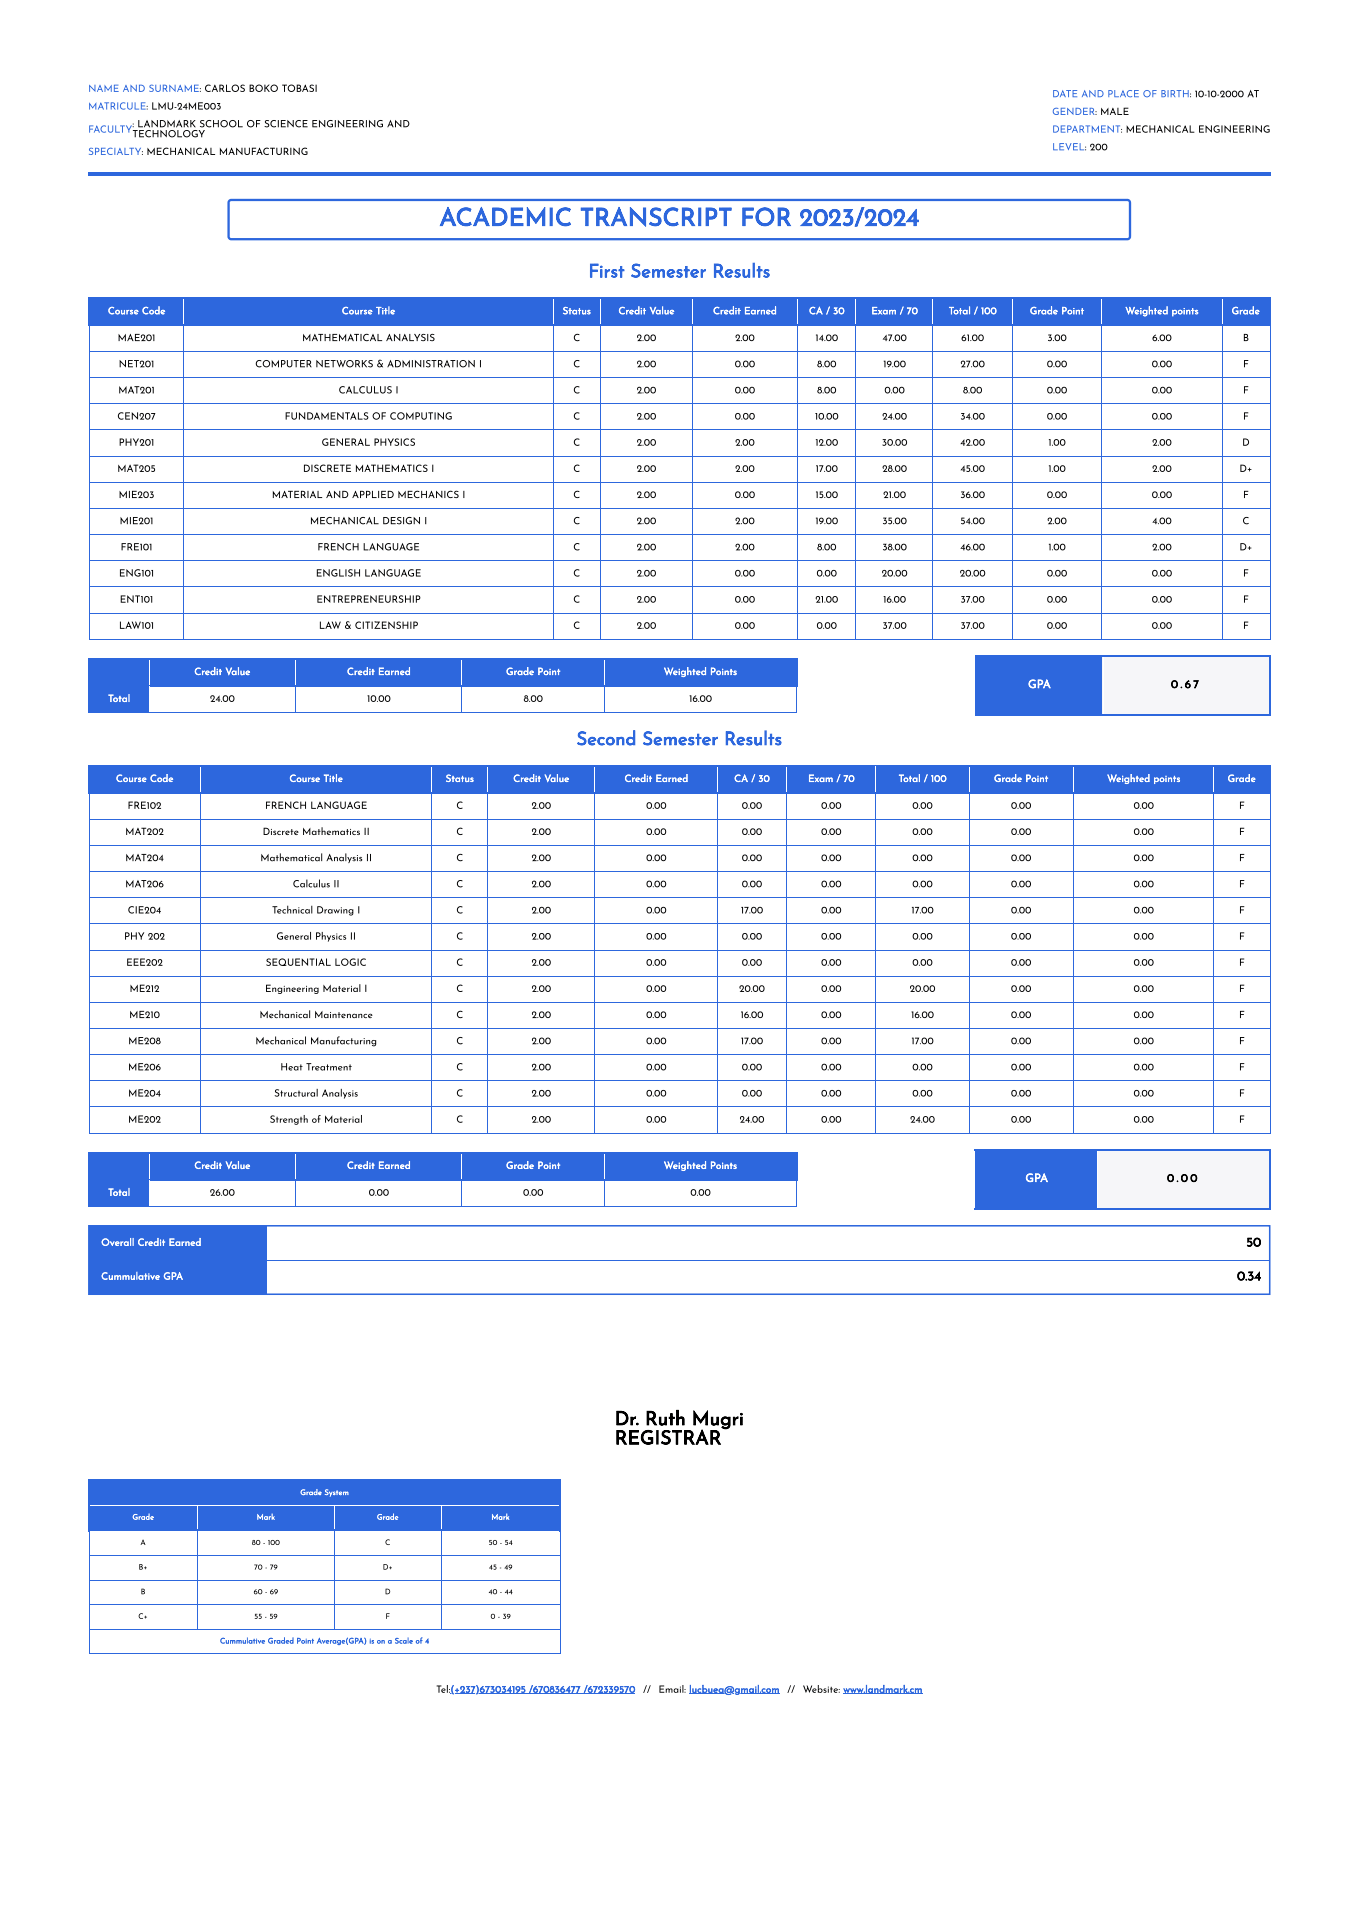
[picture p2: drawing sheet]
<svg xmlns="http://www.w3.org/2000/svg" width="210mm" height="297mm" viewBox="0 0 210 297" stroke-linecap="round" stroke-linejoin="round" font-family="sans-serif">
<defs><g id="words">
<text font-size="3.8" fill="#2d67dd" x="68" y="34.9">ACADEMIC TRANSCRIPT FOR 2023/2024</text>
<g font-size="3">
<text x="95.1" y="220.6">Dr. Ruth Mugri</text>
<text x="95.1" y="223.5">REGISTRAR</text>
</g>
<g font-size="2.9" fill="#2d67dd">
<text x="91" y="42.9">First Semester Results</text>
<text x="89.2" y="115.3">Second Semester Results</text>
</g>
<g font-size="2">
<text x="192.8" y="192.9">50</text>
<text x="191.3" y="198.2">0.34</text>
</g>
<g font-size="1.8" fill="#fff">
<text x="159" y="106.5">GPA</text>
<text x="158.6" y="182.9">GPA</text>
</g>
<g font-size="1.8">
<text x="181.1" y="106.5">0 . 6</text>
<text x="184.6" y="106.5">7</text>
<text x="180.5" y="182.9">0 . 0</text>
<text x="184.1" y="182.9">0</text>
</g>
<g font-size="1.5" fill="#2d67dd">
<text x="13.6" y="14.2">NAME AND SURNAME: CARLOS BOKO TOBASI</text>
<text x="13.6" y="17">MATRICULE: LMU-24ME003</text>
<text x="162.7" y="15.1">DATE AND PLACE OF BIRTH: 10-10-2000 AT</text>
<text x="162.7" y="17.8">GENDER: MALE</text>
<text x="13.6" y="20.5">FACULTY</text>
<text x="13.6" y="24">SPECIALTY: MECHANICAL MANUFACTURING</text>
<text x="162.7" y="20.5">DEPARTMENT: MECHANICAL ENGINEERING</text>
<text x="162.7" y="23.3">LEVEL: 200</text>
</g>
<g font-size="1.5">
<text x="20.5" y="19.7">: LANDMARK SCHOOL OF SCIENCE ENGINEERING AND</text>
<text x="20.5" y="21.2">TECHNOLOGY</text>
<text x="18.2" y="52.8">MAE201</text>
<text x="46.7" y="52.8">MATHEMATICAL ANALYSIS</text>
<text x="88.7" y="52.8">C</text>
<text x="98.5" y="52.8">2.00</text>
<text x="113.7" y="52.8">2.00</text>
<text x="126.1" y="52.8">14.00</text>
<text x="136.5" y="52.8">47.00</text>
<text x="148.7" y="52.8">61.00</text>
<text x="162" y="52.8">3.00</text>
<text x="178.2" y="52.8">6.00</text>
<text x="192.2" y="52.8">B</text>
<text x="18.4" y="56.8">NET201</text>
<text x="39.5" y="56.8">COMPUTER NETWORKS &amp; ADMINISTRATION I</text>
<text x="88.7" y="56.8">C</text>
<text x="98.5" y="56.8">2.00</text>
<text x="113.6" y="56.8">0.00</text>
<text x="126.4" y="56.8">8.00</text>
<text x="136.6" y="56.8">19.00</text>
<text x="148.5" y="56.8">27.00</text>
<text x="161.9" y="56.8">0.00</text>
<text x="178.1" y="56.8">0.00</text>
<text x="192.2" y="56.8">F</text>
<text x="18.1" y="64.9">CEN207</text>
<text x="18.3" y="60.9">MAT201</text>
<text x="44" y="64.9">FUNDAMENTALS OF COMPUTING</text>
<text x="52.4" y="60.9">CALCULUS I</text>
<text x="88.7" y="60.9">C</text>
<text x="88.7" y="64.9">C</text>
<text x="98.5" y="60.9">2.00</text>
<text x="98.5" y="64.9">2.00</text>
<text x="113.6" y="60.9">0.00</text>
<text x="113.6" y="64.9">0.00</text>
<text x="126" y="64.9">10.00</text>
<text x="126.4" y="60.9">8.00</text>
<text x="136.4" y="64.9">24.00</text>
<text x="136.8" y="60.9">0.00</text>
<text x="148.5" y="64.9">34.00</text>
<text x="148.9" y="60.9">8.00</text>
<text x="161.9" y="60.9">0.00</text>
<text x="161.9" y="64.9">0.00</text>
<text x="178.1" y="60.9">0.00</text>
<text x="178.1" y="64.9">0.00</text>
<text x="192.2" y="60.9">F</text>
<text x="192.2" y="64.9">F</text>
<text x="18.4" y="69">PHY201</text>
<text x="49.7" y="69">GENERAL PHYSICS</text>
<text x="88.7" y="69">C</text>
<text x="98.5" y="69">2.00</text>
<text x="113.7" y="69">2.00</text>
<text x="126.1" y="69">12.00</text>
<text x="136.4" y="69">30.00</text>
<text x="148.5" y="69">42.00</text>
<text x="162.1" y="69">1.00</text>
<text x="178.2" y="69">2.00</text>
<text x="192.1" y="69">D</text>
<text x="18.1" y="73">MAT205</text>
<text x="18.3" y="77.1">MIE203</text>
<text x="42" y="77.1">MATERIAL AND APPLIED MECHANICS I</text>
<text x="46.8" y="73">DISCRETE MATHEMATICS I</text>
<text x="88.7" y="73">C</text>
<text x="88.7" y="77.1">C</text>
<text x="98.5" y="73">2.00</text>
<text x="98.5" y="77.1">2.00</text>
<text x="113.6" y="77.1">0.00</text>
<text x="113.7" y="73">2.00</text>
<text x="126.1" y="77.1">15.00</text>
<text x="126.1" y="73">17.00</text>
<text x="136.5" y="73">28.00</text>
<text x="136.6" y="77.1">21.00</text>
<text x="148.5" y="77.1">36.00</text>
<text x="148.5" y="73">45.00</text>
<text x="161.9" y="77.1">0.00</text>
<text x="162.1" y="73">1.00</text>
<text x="178.1" y="77.1">0.00</text>
<text x="178.2" y="73">2.00</text>
<text x="191.7" y="73">D+</text>
<text x="192.2" y="77.1">F</text>
<text x="18.5" y="81.1">MIE201</text>
<text x="47.9" y="81.1">MECHANICAL DESIGN I</text>
<text x="88.7" y="81.1">C</text>
<text x="98.5" y="81.1">2.00</text>
<text x="113.7" y="81.1">2.00</text>
<text x="126.1" y="81.1">19.00</text>
<text x="136.5" y="81.1">35.00</text>
<text x="148.5" y="81.1">54.00</text>
<text x="162" y="81.1">2.00</text>
<text x="178.2" y="81.1">4.00</text>
<text x="192.2" y="81.1">C</text>
<text x="18.4" y="89.2">ENG101</text>
<text x="18.6" y="85.2">FRE101</text>
<text x="48.8" y="89.2">ENGLISH LANGUAGE</text>
<text x="49.1" y="85.2">FRENCH LANGUAGE</text>
<text x="88.7" y="85.2">C</text>
<text x="88.7" y="89.2">C</text>
<text x="98.5" y="85.2">2.00</text>
<text x="98.5" y="89.2">2.00</text>
<text x="113.6" y="89.2">0.00</text>
<text x="113.7" y="85.2">2.00</text>
<text x="126.3" y="89.2">0.00</text>
<text x="126.4" y="85.2">8.00</text>
<text x="136.4" y="89.2">20.00</text>
<text x="136.5" y="85.2">38.00</text>
<text x="148.4" y="89.2">20.00</text>
<text x="148.5" y="85.2">46.00</text>
<text x="161.9" y="89.2">0.00</text>
<text x="162.1" y="85.2">1.00</text>
<text x="178.1" y="89.2">0.00</text>
<text x="178.2" y="85.2">2.00</text>
<text x="191.7" y="85.2">D+</text>
<text x="192.2" y="89.2">F</text>
<text x="18.5" y="93.3">ENT101</text>
<text x="48.9" y="93.3">ENTREPRENEURSHIP</text>
<text x="88.7" y="93.3">C</text>
<text x="98.5" y="93.3">2.00</text>
<text x="113.6" y="93.3">0.00</text>
<text x="126.1" y="93.3">21.00</text>
<text x="136.6" y="93.3">16.00</text>
<text x="148.6" y="93.3">37.00</text>
<text x="161.9" y="93.3">0.00</text>
<text x="178.1" y="93.3">0.00</text>
<text x="192.2" y="93.3">F</text>
<text x="18.4" y="97.3">LAW101</text>
<text x="49.3" y="97.3">LAW &amp; CITIZENSHIP</text>
<text x="88.7" y="97.3">C</text>
<text x="98.5" y="97.3">2.00</text>
<text x="113.6" y="97.3">0.00</text>
<text x="126.3" y="97.3">0.00</text>
<text x="136.5" y="97.3">37.00</text>
<text x="148.6" y="97.3">37.00</text>
<text x="161.9" y="97.3">0.00</text>
<text x="178.1" y="97.3">0.00</text>
<text x="192.2" y="97.3">F</text>
<text x="32.5" y="108.6">24.00</text>
<text x="56.8" y="108.6">10.00</text>
<text x="81" y="108.6">8.00</text>
<text x="106.6" y="108.6">16.00</text>
<text x="19.7" y="125.2">FRE102</text>
<text x="41" y="125.2">FRENCH LANGUAGE</text>
<text x="70.6" y="125.2">C</text>
<text x="82.2" y="125.2">2.00</text>
<text x="99.9" y="125.2">0.00</text>
<text x="114.7" y="125.2">0.00</text>
<text x="127" y="125.2">0.00</text>
<text x="141.1" y="125.2">0.00</text>
<text x="156.4" y="125.2">0.00</text>
<text x="175.3" y="125.2">0.00</text>
<text x="191.6" y="125.2">F</text>
<text x="19.4" y="129.2">MAT202</text>
<text x="40.6" y="129.2">Discrete Mathematics II</text>
<text x="70.6" y="129.2">C</text>
<text x="82.2" y="129.2">2.00</text>
<text x="99.9" y="129.2">0.00</text>
<text x="114.7" y="129.2">0.00</text>
<text x="127" y="129.2">0.00</text>
<text x="141.1" y="129.2">0.00</text>
<text x="156.4" y="129.2">0.00</text>
<text x="175.3" y="129.2">0.00</text>
<text x="191.6" y="129.2">F</text>
<text x="19.4" y="137.3">MAT206</text>
<text x="19.4" y="133.3">MAT204</text>
<text x="40.3" y="133.3">Mathematical Analysis II</text>
<text x="45.3" y="137.3">Calculus II</text>
<text x="70.6" y="133.3">C</text>
<text x="70.6" y="137.3">C</text>
<text x="82.2" y="133.3">2.00</text>
<text x="82.2" y="137.3">2.00</text>
<text x="99.9" y="133.3">0.00</text>
<text x="99.9" y="137.3">0.00</text>
<text x="114.7" y="133.3">0.00</text>
<text x="114.7" y="137.3">0.00</text>
<text x="127" y="133.3">0.00</text>
<text x="127" y="137.3">0.00</text>
<text x="141.1" y="133.3">0.00</text>
<text x="141.1" y="137.3">0.00</text>
<text x="156.4" y="133.3">0.00</text>
<text x="156.4" y="137.3">0.00</text>
<text x="175.3" y="133.3">0.00</text>
<text x="175.3" y="137.3">0.00</text>
<text x="191.6" y="133.3">F</text>
<text x="191.6" y="137.3">F</text>
<text x="19.8" y="141.4">CIE204</text>
<text x="42.1" y="141.4">Technical Drawing I</text>
<text x="70.6" y="141.4">C</text>
<text x="82.2" y="141.4">2.00</text>
<text x="99.9" y="141.4">0.00</text>
<text x="114.6" y="141.4">17.00</text>
<text x="127" y="141.4">0.00</text>
<text x="141" y="141.4">17.00</text>
<text x="156.4" y="141.4">0.00</text>
<text x="175.3" y="141.4">0.00</text>
<text x="191.6" y="141.4">F</text>
<text x="19.2" y="145.4">PHY 202</text>
<text x="19.5" y="149.5">EEE202</text>
<text x="41.1" y="149.5">SEQUENTIAL LOGIC</text>
<text x="42.7" y="145.4">General Physics II</text>
<text x="70.6" y="145.4">C</text>
<text x="70.6" y="149.5">C</text>
<text x="82.2" y="145.4">2.00</text>
<text x="82.2" y="149.5">2.00</text>
<text x="99.9" y="145.4">0.00</text>
<text x="99.9" y="149.5">0.00</text>
<text x="114.7" y="145.4">0.00</text>
<text x="114.7" y="149.5">0.00</text>
<text x="127" y="145.4">0.00</text>
<text x="127" y="149.5">0.00</text>
<text x="141.1" y="145.4">0.00</text>
<text x="141.1" y="149.5">0.00</text>
<text x="156.4" y="145.4">0.00</text>
<text x="156.4" y="149.5">0.00</text>
<text x="175.3" y="145.4">0.00</text>
<text x="175.3" y="149.5">0.00</text>
<text x="191.6" y="145.4">F</text>
<text x="191.6" y="149.5">F</text>
<text x="20" y="153.5">ME212</text>
<text x="41" y="153.5">Engineering Material I</text>
<text x="70.6" y="153.5">C</text>
<text x="82.2" y="153.5">2.00</text>
<text x="99.9" y="153.5">0.00</text>
<text x="114.3" y="153.5">20.00</text>
<text x="127" y="153.5">0.00</text>
<text x="140.7" y="153.5">20.00</text>
<text x="156.4" y="153.5">0.00</text>
<text x="175.3" y="153.5">0.00</text>
<text x="191.6" y="153.5">F</text>
<text x="19.8" y="161.6">ME208</text>
<text x="20" y="157.6">ME210</text>
<text x="39.5" y="161.6">Mechanical Manufacturing</text>
<text x="40.1" y="157.6">Mechanical Maintenance</text>
<text x="70.6" y="157.6">C</text>
<text x="70.6" y="161.6">C</text>
<text x="82.2" y="157.6">2.00</text>
<text x="82.2" y="161.6">2.00</text>
<text x="99.9" y="157.6">0.00</text>
<text x="99.9" y="161.6">0.00</text>
<text x="114.5" y="157.6">16.00</text>
<text x="114.6" y="161.6">17.00</text>
<text x="127" y="157.6">0.00</text>
<text x="127" y="161.6">0.00</text>
<text x="140.9" y="157.6">16.00</text>
<text x="141" y="161.6">17.00</text>
<text x="156.4" y="157.6">0.00</text>
<text x="156.4" y="161.6">0.00</text>
<text x="175.3" y="157.6">0.00</text>
<text x="175.3" y="161.6">0.00</text>
<text x="191.6" y="157.6">F</text>
<text x="191.6" y="161.6">F</text>
<text x="19.8" y="165.7">ME206</text>
<text x="43.4" y="165.7">Heat Treatment</text>
<text x="70.6" y="165.7">C</text>
<text x="82.2" y="165.7">2.00</text>
<text x="99.9" y="165.7">0.00</text>
<text x="114.7" y="165.7">0.00</text>
<text x="127" y="165.7">0.00</text>
<text x="141.1" y="165.7">0.00</text>
<text x="156.4" y="165.7">0.00</text>
<text x="175.3" y="165.7">0.00</text>
<text x="191.6" y="165.7">F</text>
<text x="19.8" y="173.8">ME202</text>
<text x="19.8" y="169.7">ME204</text>
<text x="41.7" y="173.8">Strength of Material</text>
<text x="42.4" y="169.7">Structural Analysis</text>
<text x="70.6" y="169.7">C</text>
<text x="70.6" y="173.8">C</text>
<text x="82.2" y="169.7">2.00</text>
<text x="82.2" y="173.8">2.00</text>
<text x="99.9" y="169.7">0.00</text>
<text x="99.9" y="173.8">0.00</text>
<text x="114.4" y="173.8">24.00</text>
<text x="114.7" y="169.7">0.00</text>
<text x="127" y="169.7">0.00</text>
<text x="127" y="173.8">0.00</text>
<text x="140.8" y="173.8">24.00</text>
<text x="141.1" y="169.7">0.00</text>
<text x="156.4" y="169.7">0.00</text>
<text x="156.4" y="173.8">0.00</text>
<text x="175.3" y="169.7">0.00</text>
<text x="175.3" y="173.8">0.00</text>
<text x="191.6" y="169.7">F</text>
<text x="191.6" y="173.8">F</text>
<text x="32.5" y="185.1">26.00</text>
<text x="57" y="185.1">0.00</text>
<text x="80.9" y="185.1">0.00</text>
<text x="106.8" y="185.1">0.00</text>
<text x="67.5" y="262">Tel:(+237)673034195 /670836477 /672339570</text>
<text x="99.5" y="262">//</text>
<text x="101.8" y="262">Email: lucbuea@gmail.com</text>
<text x="121.8" y="262">//</text>
<text x="124.1" y="262">Website: www.landmark.cm</text>
</g>
<g font-size="1.5" fill="#fff">
<text x="16.7" y="48.6">Course Code</text>
<text x="52.9" y="48.6">Course Title</text>
<text x="87" y="48.6">Status</text>
<text x="95.7" y="48.6">Credit Value</text>
<text x="110.3" y="48.6">Credit Earned</text>
<text x="125.1" y="48.6">CA / 30</text>
<text x="134.8" y="48.6">Exam / 70</text>
<text x="146.7" y="48.6">Total / 100</text>
<text x="159.3" y="48.6">Grade Point</text>
<text x="174" y="48.6">Weighted points</text>
<text x="190.5" y="48.6">Grade</text>
<text x="30.1" y="104.5">Credit Value</text>
<text x="53.7" y="104.5">Credit Earned</text>
<text x="78.3" y="104.5">Grade Point</text>
<text x="102.6" y="104.5">Weighted Points</text>
<text x="16.7" y="108.6">Total</text>
<text x="17.9" y="121">Course Code</text>
<text x="44.8" y="121">Course Title</text>
<text x="68.9" y="121">Status</text>
<text x="79.4" y="121">Credit Value</text>
<text x="96.6" y="121">Credit Earned</text>
<text x="113.6" y="121">CA / 30</text>
<text x="125" y="121">Exam / 70</text>
<text x="139" y="121">Total / 100</text>
<text x="153.7" y="121">Grade Point</text>
<text x="171.2" y="121">Weighted points</text>
<text x="189.9" y="121">Grade</text>
<text x="16.7" y="185.1">Total</text>
<text x="30.1" y="180.9">Credit Value</text>
<text x="53.7" y="180.9">Credit Earned</text>
<text x="78.3" y="180.9">Grade Point</text>
<text x="102.6" y="180.9">Weighted Points</text>
<text x="15.7" y="192.8">Overall Credit Earned</text>
<text x="15.7" y="198.1">Cummulative GPA</text>
</g>
<g font-size="1.2" fill="#fff">
<text x="46.4" y="231.4">Grade System</text>
<text x="20.5" y="235.2">Grade</text>
<text x="39.7" y="235.2">Mark</text>
<text x="58.3" y="235.2">Grade</text>
<text x="76" y="235.2">Mark</text>
</g>
<g font-size="1.2">
<text x="21.7" y="239.1">A</text>
<text x="38.9" y="239.1">80 - 100</text>
<text x="59.6" y="239.1">C</text>
<text x="75.6" y="239.1">50 - 54</text>
<text x="21.4" y="242.9">B+</text>
<text x="39.3" y="242.9">70 - 79</text>
<text x="59.2" y="242.9">D+</text>
<text x="75.6" y="242.9">45 - 49</text>
<text x="21.4" y="250.6">C+</text>
<text x="21.8" y="246.8">B</text>
<text x="39.2" y="246.8">60 - 69</text>
<text x="39.3" y="250.6">55 - 59</text>
<text x="59.5" y="246.8">D</text>
<text x="59.6" y="250.6">F</text>
<text x="75.5" y="246.8">40 - 44</text>
<text x="75.9" y="250.6">0 - 39</text>
</g>
<text font-size="1.2" fill="#2d67dd" x="34" y="254.4">Cummulative Graded Point Average(GPA) is on a Scale of 4</text>
</g></defs>
<path d="M13.6 26.7h182.9v.5h-182.9z" fill="#2d67dd"/>
<path d="M35.5 31.1l.3-.2h138.6a.42 .42 0 0 1 .4 .5v5.2a.42 .42 0 0 1-.4 .4h-138.6a.42 .42 0 0 1-.4-.4v-5.2z" fill="none" stroke="#2d67dd" stroke-width=".36"/>
<g fill="#2d67dd">
<path d="M13.7 46.1h14.8v4.2h-14.8z"/>
<path d="M28.5 46.1h57v4.2h-57z"/>
<path d="M85.5 46.1h7.3v4.2h-7.3z"/>
<path d="M92.8 46.1h14.3v4.2h-14.3z"/>
<path d="M107.1 46.1h16.2v4.2h-16.2z"/>
<path d="M123.3 46.1h9.2v4.2h-9.2z"/>
<path d="M132.5 46.1h11.9v4.2h-11.9z"/>
<path d="M144.4 46.1h12.2v4.2h-12.2z"/>
<path d="M156.6 46.1h13.8v4.2h-13.8z"/>
<path d="M170.4 46.1h18.6v4.2h-18.6z"/>
<path d="M189 46.1h7.4v4.2h-7.4z"/>
</g>
<path d="M13.6 46.1h14.9M13.7 46v4.4" fill="none" stroke="#2d67dd" stroke-width=".24"/>
<path d="M28.4 46.2h.1v4h-.1z" fill="#fff"/>
<path d="M28.4 46.1h57.3" fill="none" stroke="#2d67dd" stroke-width=".24"/>
<path d="M85.5 46.2h.2v4h-.2z" fill="#fff"/>
<path d="M85.5 46.1h7.4" fill="none" stroke="#2d67dd" stroke-width=".24"/>
<path d="M92.8 46.2h.1v4h-.1z" fill="#fff"/>
<path d="M92.8 46.1h14.4" fill="none" stroke="#2d67dd" stroke-width=".24"/>
<path d="M107.1 46.2h.1v4h-.1z" fill="#fff"/>
<path d="M107.1 46.1h16.3" fill="none" stroke="#2d67dd" stroke-width=".24"/>
<path d="M123.3 46.2h.1v4h-.1z" fill="#fff"/>
<path d="M123.3 46.1h9.2" fill="none" stroke="#2d67dd" stroke-width=".24"/>
<path d="M132.3 46.2h.2v4h-.2z" fill="#fff"/>
<path d="M132.3 46.1h12.1" fill="none" stroke="#2d67dd" stroke-width=".24"/>
<path d="M144.2 46.2h.2v4h-.2z" fill="#fff"/>
<path d="M144.2 46.1h12.4" fill="none" stroke="#2d67dd" stroke-width=".24"/>
<path d="M156.5 46.2h.1v4h-.1z" fill="#fff"/>
<path d="M156.5 46.1h13.9" fill="none" stroke="#2d67dd" stroke-width=".24"/>
<path d="M170.3 46.2h.1v4h-.1z" fill="#fff"/>
<path d="M170.3 46.1h18.8" fill="none" stroke="#2d67dd" stroke-width=".24"/>
<path d="M189 46.2h.1v4h-.1z" fill="#fff"/>
<path d="M13.6 50.3h182.9M189 46.1h7.5M196.4 46v4.4" fill="none" stroke="#2d67dd" stroke-width=".24"/>
<g fill="none" stroke="#2d67dd" stroke-width=".15">
<path d="M13.7 54.4h182.8M13.7 58.5h182.8M13.8 50.4v48.6M28.4 50.4v48.6M85.6 50.4v48.6M92.9 50.4v48.6M107.1 50.4v48.6M123.3 50.4v48.6M132.4 50.4v48.6M144.3 50.4v48.6M156.6 50.4v48.6M170.4 50.4v48.6"/>
<path d="M189.1 50.4v48.6M196.4 50.4v48.6M13.7 62.5h182.8M13.7 66.5h182.8M13.7 70.6h182.8M13.7 74.6h182.8M13.7 78.7h182.8M13.7 82.7h182.8M13.7 86.8h182.8M13.7 90.8h182.8M13.7 94.9h182.8M13.7 98.9h182.8"/>
</g>
<g fill="#2d67dd">
<path d="M13.7 102h9.3v4.1h-9.3z"/>
<path d="M23 102h22.8v4.1h-22.8z"/>
<path d="M45.8 102h25.7v4.1h-25.7z"/>
<path d="M71.5 102h22v4.1h-22z"/>
<path d="M93.5 102h29.8v4.1h-29.8z"/>
<path d="M13.7 106.1h9.3v4.2h-9.3z"/>
</g>
<path d="M13.6 102h9.6M13.7 101.9v4.1" fill="none" stroke="#2d67dd" stroke-width=".24"/>
<path d="M23 102.1h.2v3.9h-.2z" fill="#fff"/>
<path d="M23 102h22.8" fill="none" stroke="#2d67dd" stroke-width=".24"/>
<path d="M45.7 102.1h.1v3.9h-.1z" fill="#fff"/>
<path d="M45.7 102h25.8" fill="none" stroke="#2d67dd" stroke-width=".24"/>
<path d="M71.4 102.1h.1v3.9h-.1z" fill="#fff"/>
<path d="M71.4 102h22.1" fill="none" stroke="#2d67dd" stroke-width=".24"/>
<path d="M93.4 102.1h.1v3.9h-.1z" fill="#fff"/>
<path d="M13.7 106v4.3M13.9 106.1h109.5M93.4 102h30M123.3 101.9v4.4" fill="none" stroke="#2d67dd" stroke-width=".24"/>
<path d="M23 106.3h.2v4h-.2z" fill="#fff"/>
<path d="M13.9 110.2h109.4M45.7 106.3v4M71.4 106.3v4M93.5 106.3v4M123.2 106.3v4" fill="none" stroke="#2d67dd" stroke-width=".15"/>
<g fill="#2d67dd">
<path d="M150.9 101.5h19.7v9.2h-19.7z"/>
<path d="M170.6 101.5h25.8v9.2h-25.8z"/>
</g>
<path d="M170.6 101.5h25.8v9.2h-25.8z" fill="#f6f6f9"/>
<path d="M150.8 101.5h19.9M150.9 101.4v9.4" fill="none" stroke="#2d67dd" stroke-width=".24"/>
<path d="M170.6 101.6h.1v8.9h-.1z" fill="#fff"/>
<path d="M150.8 110.7h45.7M170.6 101.5h25.9M196.4 101.4v9.4" fill="none" stroke="#2d67dd" stroke-width=".24"/>
<g fill="#2d67dd">
<path d="M13.7 118.5h17.3v4.2h-17.3z"/>
<path d="M31 118.5h35.8v4.2h-35.8z"/>
<path d="M66.8 118.5h8.6v4.2h-8.6z"/>
<path d="M75.4 118.5h16.7v4.2h-16.7z"/>
<path d="M92.1 118.5h18.9v4.2h-18.9z"/>
<path d="M111 118.5h10.6v4.2h-10.6z"/>
<path d="M121.6 118.5h13.9v4.2h-13.9z"/>
<path d="M135.5 118.5h14.3v4.2h-14.3z"/>
<path d="M149.8 118.5h16.2v4.2h-16.2z"/>
<path d="M166 118.5h21.8v4.2h-21.8z"/>
<path d="M187.8 118.5h8.6v4.2h-8.6z"/>
</g>
<path d="M13.6 118.5h17.4M13.7 118.4v4.4" fill="none" stroke="#2d67dd" stroke-width=".24"/>
<path d="M30.9 118.6h.1v4h-.1z" fill="#fff"/>
<path d="M30.9 118.5h35.9" fill="none" stroke="#2d67dd" stroke-width=".24"/>
<path d="M66.7 118.6h.1v4h-.1z" fill="#fff"/>
<path d="M66.7 118.5h8.7" fill="none" stroke="#2d67dd" stroke-width=".24"/>
<path d="M75.3 118.6h.1v4h-.1z" fill="#fff"/>
<path d="M75.3 118.5h16.8" fill="none" stroke="#2d67dd" stroke-width=".24"/>
<path d="M92 118.6h.1v4h-.1z" fill="#fff"/>
<path d="M92 118.5h19" fill="none" stroke="#2d67dd" stroke-width=".24"/>
<path d="M110.9 118.6h.1v4h-.1z" fill="#fff"/>
<path d="M110.9 118.5h10.8" fill="none" stroke="#2d67dd" stroke-width=".24"/>
<path d="M121.6 118.6h.1v4h-.1z" fill="#fff"/>
<path d="M121.6 118.5h13.9" fill="none" stroke="#2d67dd" stroke-width=".24"/>
<path d="M135.4 118.6h.1v4h-.1z" fill="#fff"/>
<path d="M135.4 118.5h14.6" fill="none" stroke="#2d67dd" stroke-width=".24"/>
<path d="M149.8 118.6h.2v4h-.2z" fill="#fff"/>
<path d="M149.8 118.5h16.3" fill="none" stroke="#2d67dd" stroke-width=".24"/>
<path d="M166 118.6h.1v4h-.1z" fill="#fff"/>
<path d="M166 118.5h21.8" fill="none" stroke="#2d67dd" stroke-width=".24"/>
<path d="M187.7 118.6h.1v4h-.1z" fill="#fff"/>
<path d="M187.7 118.5h8.8M196.4 118.4v4.4M13.6 122.7h182.9M13.7 189.7h182.7v10.6h-182.7z" fill="none" stroke="#2d67dd" stroke-width=".24"/>
<g fill="none" stroke="#2d67dd" stroke-width=".15">
<path d="M13.7 126.8h182.8M13.7 130.8h182.8M13.7 134.9h182.8M13.7 138.9h182.8M13.8 122.8v52.6M30.9 122.8v52.6M66.8 122.8v52.6M75.4 122.8v52.6M92 122.8v52.6M111 122.8v52.6M121.7 122.8v52.6M135.5 122.8v52.6"/>
<path d="M149.9 122.8v52.6M166.1 122.8v52.6M187.8 122.8v52.6M196.4 122.8v52.6M13.7 143h182.8M13.7 147h182.8M13.7 151.1h182.8M13.7 155.1h182.8M13.7 159.2h182.8M13.7 163.2h182.8M13.7 167.3h182.8M13.7 171.3h182.8"/>
<path d="M13.7 175.4h182.8M13.9 195h182.4"/>
</g>
<g fill="#2d67dd">
<path d="M13.7 178.4h9.3v4.2h-9.3z"/>
<path d="M23 178.4h22.8v4.2h-22.8z"/>
<path d="M45.8 178.4h25.7v4.2h-25.7z"/>
<path d="M71.5 178.4h22v4.2h-22z"/>
<path d="M93.5 178.4h29.8v4.2h-29.8z"/>
<path d="M13.7 182.6h9.3v4.1h-9.3z"/>
</g>
<path d="M13.6 178.4h9.6M13.7 178.3v4.2" fill="none" stroke="#2d67dd" stroke-width=".24"/>
<path d="M23 178.5h.2v4h-.2z" fill="#fff"/>
<path d="M23 178.4h22.8" fill="none" stroke="#2d67dd" stroke-width=".24"/>
<path d="M45.7 178.5h.1v4h-.1z" fill="#fff"/>
<path d="M45.7 178.4h25.8" fill="none" stroke="#2d67dd" stroke-width=".24"/>
<path d="M71.4 178.5h.1v4h-.1z" fill="#fff"/>
<path d="M71.4 178.4h22.1" fill="none" stroke="#2d67dd" stroke-width=".24"/>
<path d="M93.4 178.5h.1v4h-.1z" fill="#fff"/>
<path d="M93.4 178.4h30M123.3 178.3v4.4M13.7 182.5v4.2M13.9 182.6h109.5" fill="none" stroke="#2d67dd" stroke-width=".24"/>
<path d="M23 182.7h.2v4h-.2z" fill="#fff"/>
<path d="M13.9 186.7h109.4M45.7 182.7v4M71.4 182.7v4M93.5 182.7v4M123.2 182.7v4" fill="none" stroke="#2d67dd" stroke-width=".15"/>
<g fill="#2d67dd">
<path d="M150.9 177.9h18.8v9.2h-18.8z"/>
<path d="M169.7 177.9h26.7v9.2h-26.7z"/>
</g>
<path d="M169.7 177.9h26.7v9.2h-26.7z" fill="#f6f6f9"/>
<path d="M150.8 177.9h19M150.9 177.8v9.4" fill="none" stroke="#2d67dd" stroke-width=".24"/>
<path d="M169.7 178.1h.1v8.9h-.1z" fill="#fff"/>
<path d="M169.7 177.9h26.8M196.4 177.8v9.4M150.8 187.1h45.7" fill="none" stroke="#2d67dd" stroke-width=".24"/>
<g fill="#2d67dd">
<path d="M13.9 189.8h27.3v5.2h-27.3z"/>
<path d="M13.9 195.1h27.3v5.1h-27.3z"/>
<path d="M13.7 229.1h72.9v4h-72.9z"/>
<path d="M13.7 233.1h16.8v3.8h-16.8z"/>
<path d="M30.5 233.1h21.2v3.8h-21.2z"/>
<path d="M51.7 233.1h16.5v3.8h-16.5z"/>
<path d="M68.2 233.1h18.4v3.8h-18.4z"/>
</g>
<path d="M13.6 229.1h73.1M13.7 229v8M86.6 229v4.1" fill="none" stroke="#2d67dd" stroke-width=".24"/>
<g fill="#fff">
<path d="M13.9 232.9h16.6v.2h-16.6z"/>
<path d="M30.4 233.1h.1v3.6h-.1z"/>
<path d="M30.4 232.9h21.4v.2h-21.4z"/>
<path d="M51.7 233.1h.1v3.6h-.1z"/>
<path d="M51.7 232.9h16.6v.2h-16.6z"/>
<path d="M68.2 233.1h.1v3.6h-.1z"/>
<path d="M68.2 232.9h18.3v.2h-18.3z"/>
</g>
<path d="M13.6 236.9h73.1M86.6 232.9v4.1" fill="none" stroke="#2d67dd" stroke-width=".24"/>
<path d="M13.8 237v19M30.5 237v15.2M51.8 237v15.2M68.2 237v15.2M86.7 237v19M13.7 240.7h73M13.7 244.5h73M13.7 248.4h73M13.7 252.2h73M13.7 256h73M69.7 262.2h11.6" fill="none" stroke="#2d67dd" stroke-width=".15"/>
<path d="M81.3 262.1h1.1v.1h-1.1z" fill="#2d67dd"/>
<path d="M82.4 262.2h7.4" fill="none" stroke="#2d67dd" stroke-width=".15"/>
<path d="M89.8 262.1h1.1v.1h-1.1z" fill="#2d67dd"/>
<path d="M90.9 262.2h7.4M106.6 262.2h14M130.4 262.2h12.3" fill="none" stroke="#2d67dd" stroke-width=".15"/>
<use href="#words"/>
</svg>
